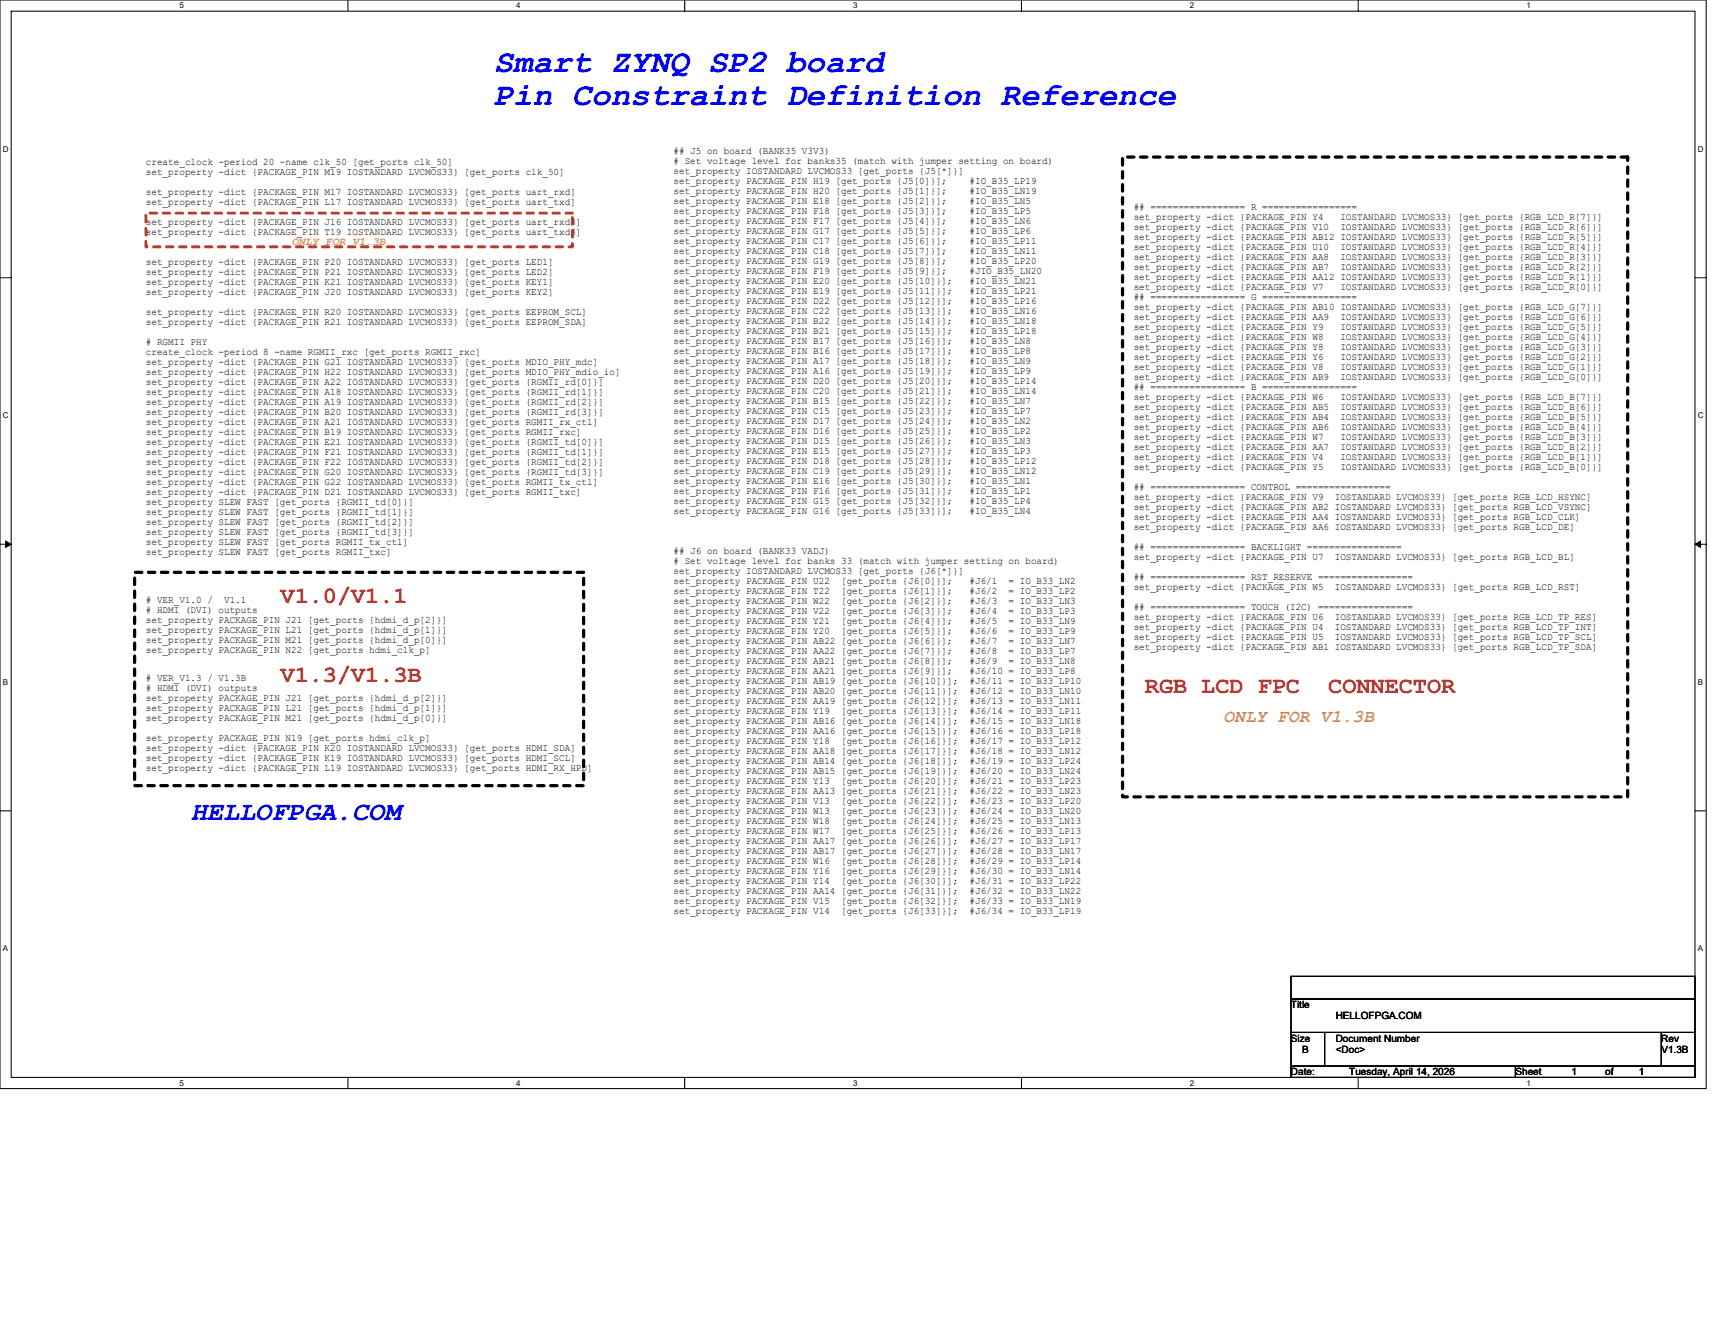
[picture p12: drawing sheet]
<svg xmlns="http://www.w3.org/2000/svg" width="279mm" height="216mm" viewBox="0 0 279 216" stroke-linecap="round" stroke-linejoin="round" font-family="sans-serif">
<defs><g id="words">
<g font-size="5.3" fill="#00f">
<text x="80.5" y="11.8">Smart ZYNQ SP2 board</text>
<text x="80.5" y="17.1">Pin Constraint Definition Reference</text>
</g>
<text font-size="4.4" fill="#00f" x="31.1" y="133.5">HELLOFPGA.COM</text>
<g font-size="3.8" fill="#f00">
<text x="45.7" y="98.3">V1.0/V1.1</text>
<text x="45.7" y="111.1">V1.3/V1.3B</text>
<text x="186.5" y="112.9">RGB LCD FPC</text>
<text x="216.4" y="112.9">CONNECTOR</text>
</g>
<text font-size="2.9" fill="#ff8040" x="199.3" y="117.7">ONLY FOR V1.3B</text>
<text font-size="1.8" fill="#ff8040" x="47.5" y="39.9">ONLY FOR V1.3B</text>
<g font-size="1.6">
<text x="23.8" y="26.9">create_clock -period 20 -name clk_50 [get_ports clk_50]</text>
<text x="23.8" y="28.5">set_property -dict {PACKAGE_PIN M19 IOSTANDARD LVCMOS33} [get_ports clk_50]</text>
<text x="109.7" y="25">## J5 on board (BANK35 V3V3)</text>
<text x="109.7" y="26.7"># Set voltage level for banks35 (match with jumper setting on board)</text>
<text x="109.7" y="28.3">set_property IOSTANDARD LVCMOS33 [get_ports {J5[*]}]</text>
<text x="109.7" y="29.9">set_property PACKAGE_PIN H19 [get_ports {J5[0]}];</text>
<text x="158" y="29.9">#IO_B35_LP19</text>
<text x="23.8" y="31.7">set_property -dict {PACKAGE_PIN M17 IOSTANDARD LVCMOS33} [get_ports uart_rxd]</text>
<text x="23.8" y="33.4">set_property -dict {PACKAGE_PIN L17 IOSTANDARD LVCMOS33} [get_ports uart_txd]</text>
<text x="109.7" y="31.6">set_property PACKAGE_PIN H20 [get_ports {J5[1]}];</text>
<text x="109.7" y="33.2">set_property PACKAGE_PIN E18 [get_ports {J5[2]}];</text>
<text x="109.7" y="34.8">set_property PACKAGE_PIN F18 [get_ports {J5[3]}];</text>
<text x="158" y="31.6">#IO_B35_LN19</text>
<text x="158" y="33.2">#IO_B35_LN5</text>
<text x="158" y="34.8">#IO_B35_LP5</text>
<text x="184.7" y="34.2">## ================= R =================</text>
<text x="184.7" y="35.8">set_property -dict {PACKAGE_PIN Y4</text>
<text x="218.4" y="35.8">IOSTANDARD LVCMOS33} [get_ports {RGB_LCD_R[7]}]</text>
<text x="23.8" y="36.6">set_property -dict {PACKAGE_PIN J16 IOSTANDARD LVCMOS33} [get_ports uart_rxd3]</text>
<text x="23.8" y="38.3">set_property -dict {PACKAGE_PIN T19 IOSTANDARD LVCMOS33} [get_ports uart_txd3]</text>
<text x="109.7" y="36.4">set_property PACKAGE_PIN F17 [get_ports {J5[4]}];</text>
<text x="109.7" y="38.1">set_property PACKAGE_PIN G17 [get_ports {J5[5]}];</text>
<text x="109.7" y="39.7">set_property PACKAGE_PIN C17 [get_ports {J5[6]}];</text>
<text x="109.7" y="41.3">set_property PACKAGE_PIN C18 [get_ports {J5[7]}];</text>
<text x="158" y="36.4">#IO_B35_LN6</text>
<text x="158" y="38.1">#IO_B35_LP6</text>
<text x="158" y="39.7">#IO_B35_LP11</text>
<text x="158" y="41.3">#IO_B35_LN11</text>
<text x="184.7" y="37.4">set_property -dict {PACKAGE_PIN V10</text>
<text x="184.7" y="39.1">set_property -dict {PACKAGE_PIN AB12 IOSTANDARD LVCMOS33} [get_ports {RGB_LCD_R[5]}]</text>
<text x="184.7" y="40.7">set_property -dict {PACKAGE_PIN U10</text>
<text x="218.4" y="37.4">IOSTANDARD LVCMOS33} [get_ports {RGB_LCD_R[6]}]</text>
<text x="218.4" y="40.7">IOSTANDARD LVCMOS33} [get_ports {RGB_LCD_R[4]}]</text>
<text x="23.8" y="43.2">set_property -dict {PACKAGE_PIN P20 IOSTANDARD LVCMOS33} [get_ports LED1]</text>
<text x="23.8" y="44.8">set_property -dict {PACKAGE_PIN P21 IOSTANDARD LVCMOS33} [get_ports LED2]</text>
<text x="23.8" y="46.4">set_property -dict {PACKAGE_PIN K21 IOSTANDARD LVCMOS33} [get_ports KEY1]</text>
<text x="109.7" y="43">set_property PACKAGE_PIN G19 [get_ports {J5[8]}];</text>
<text x="109.7" y="44.6">set_property PACKAGE_PIN F19 [get_ports {J5[9]}];</text>
<text x="109.7" y="46.2">set_property PACKAGE_PIN E20 [get_ports {J5[10]}];</text>
<text x="109.7" y="47.9">set_property PACKAGE_PIN E19 [get_ports {J5[11]}];</text>
<text x="158" y="43">#IO_B35_LP20</text>
<text x="158" y="44.6">#JIO_B35_LN20</text>
<text x="158" y="46.2">#IO_B35_LN21</text>
<text x="158" y="47.9">#IO_B35_LP21</text>
<text x="184.7" y="42.3">set_property -dict {PACKAGE_PIN AA8</text>
<text x="184.7" y="44">set_property -dict {PACKAGE_PIN AB7</text>
<text x="184.7" y="45.6">set_property -dict {PACKAGE_PIN AA12 IOSTANDARD LVCMOS33} [get_ports {RGB_LCD_R[1]}]</text>
<text x="184.7" y="47.2">set_property -dict {PACKAGE_PIN V7</text>
<text x="218.4" y="42.3">IOSTANDARD LVCMOS33} [get_ports {RGB_LCD_R[3]}]</text>
<text x="218.4" y="44">IOSTANDARD LVCMOS33} [get_ports {RGB_LCD_R[2]}]</text>
<text x="218.4" y="47.2">IOSTANDARD LVCMOS33} [get_ports {RGB_LCD_R[0]}]</text>
<text x="23.8" y="48">set_property -dict {PACKAGE_PIN J20 IOSTANDARD LVCMOS33} [get_ports KEY2]</text>
<text x="23.8" y="51.3">set_property -dict {PACKAGE_PIN R20 IOSTANDARD LVCMOS33} [get_ports EEPROM_SCL]</text>
<text x="23.8" y="52.9">set_property -dict {PACKAGE_PIN R21 IOSTANDARD LVCMOS33} [get_ports EEPROM_SDA]</text>
<text x="109.7" y="49.5">set_property PACKAGE_PIN D22 [get_ports {J5[12]}];</text>
<text x="109.7" y="51.1">set_property PACKAGE_PIN C22 [get_ports {J5[13]}];</text>
<text x="109.7" y="52.7">set_property PACKAGE_PIN B22 [get_ports {J5[14]}];</text>
<text x="158" y="49.5">#IO_B35_LP16</text>
<text x="158" y="51.1">#IO_B35_LN16</text>
<text x="158" y="52.7">#IO_B35_LN18</text>
<text x="184.7" y="48.9">## ================= G =================</text>
<text x="184.7" y="50.5">set_property -dict {PACKAGE_PIN AB10 IOSTANDARD LVCMOS33} [get_ports {RGB_LCD_G[7]}]</text>
<text x="184.7" y="52.1">set_property -dict {PACKAGE_PIN AA9</text>
<text x="184.7" y="53.7">set_property -dict {PACKAGE_PIN Y9</text>
<text x="218.4" y="52.1">IOSTANDARD LVCMOS33} [get_ports {RGB_LCD_G[6]}]</text>
<text x="218.4" y="53.7">IOSTANDARD LVCMOS33} [get_ports {RGB_LCD_G[5]}]</text>
<text x="23.8" y="56.2"># RGMII PHY</text>
<text x="23.8" y="57.8">create_clock -period 8 -name RGMII_rxc [get_ports RGMII_rxc]</text>
<text x="23.8" y="59.5">set_property -dict {PACKAGE_PIN G21 IOSTANDARD LVCMOS33} [get_ports MDIO_PHY_mdc]</text>
<text x="109.7" y="54.4">set_property PACKAGE_PIN B21 [get_ports {J5[15]}];</text>
<text x="109.7" y="56">set_property PACKAGE_PIN B17 [get_ports {J5[16]}];</text>
<text x="109.7" y="57.6">set_property PACKAGE_PIN B16 [get_ports {J5[17]}];</text>
<text x="109.7" y="59.3">set_property PACKAGE_PIN A17 [get_ports {J5[18]}];</text>
<text x="158" y="54.4">#IO_B35_LP18</text>
<text x="158" y="56">#IO_B35_LN8</text>
<text x="158" y="57.6">#IO_B35_LP8</text>
<text x="158" y="59.3">#IO_B35_LN9</text>
<text x="184.7" y="55.4">set_property -dict {PACKAGE_PIN W8</text>
<text x="184.7" y="57">set_property -dict {PACKAGE_PIN Y8</text>
<text x="184.7" y="58.6">set_property -dict {PACKAGE_PIN Y6</text>
<text x="218.4" y="55.4">IOSTANDARD LVCMOS33} [get_ports {RGB_LCD_G[4]}]</text>
<text x="218.4" y="57">IOSTANDARD LVCMOS33} [get_ports {RGB_LCD_G[3]}]</text>
<text x="218.4" y="58.6">IOSTANDARD LVCMOS33} [get_ports {RGB_LCD_G[2]}]</text>
<text x="23.8" y="61.1">set_property -dict {PACKAGE_PIN H22 IOSTANDARD LVCMOS33} [get_ports MDIO_PHY_mdio_io]</text>
<text x="23.8" y="62.7">set_property -dict {PACKAGE_PIN A22 IOSTANDARD LVCMOS33} [get_ports {RGMII_rd[0]}]</text>
<text x="23.8" y="64.3">set_property -dict {PACKAGE_PIN A18 IOSTANDARD LVCMOS33} [get_ports {RGMII_rd[1]}]</text>
<text x="23.8" y="66">set_property -dict {PACKAGE_PIN A19 IOSTANDARD LVCMOS33} [get_ports {RGMII_rd[2]}]</text>
<text x="109.7" y="60.9">set_property PACKAGE_PIN A16 [get_ports {J5[19]}];</text>
<text x="109.7" y="62.5">set_property PACKAGE_PIN D20 [get_ports {J5[20]}];</text>
<text x="109.7" y="64.2">set_property PACKAGE_PIN C20 [get_ports {J5[21]}];</text>
<text x="109.7" y="65.8">set_property PACKAGE_PIN B15 [get_ports {J5[22]}];</text>
<text x="158" y="60.9">#IO_B35_LP9</text>
<text x="158" y="62.5">#IO_B35_LP14</text>
<text x="158" y="64.2">#IO_B35_LN14</text>
<text x="158" y="65.8">#IO_B35_LN7</text>
<text x="184.7" y="60.3">set_property -dict {PACKAGE_PIN V8</text>
<text x="184.7" y="61.9">set_property -dict {PACKAGE_PIN AB9</text>
<text x="184.7" y="63.5">## ================= B =================</text>
<text x="184.7" y="65.2">set_property -dict {PACKAGE_PIN W6</text>
<text x="218.4" y="60.3">IOSTANDARD LVCMOS33} [get_ports {RGB_LCD_G[1]}]</text>
<text x="218.4" y="61.9">IOSTANDARD LVCMOS33} [get_ports {RGB_LCD_G[0]}]</text>
<text x="218.4" y="65.2">IOSTANDARD LVCMOS33} [get_ports {RGB_LCD_B[7]}]</text>
<text x="23.8" y="67.6">set_property -dict {PACKAGE_PIN B20 IOSTANDARD LVCMOS33} [get_ports {RGMII_rd[3]}]</text>
<text x="23.8" y="69.2">set_property -dict {PACKAGE_PIN A21 IOSTANDARD LVCMOS33} [get_ports RGMII_rx_ctl]</text>
<text x="23.8" y="70.9">set_property -dict {PACKAGE_PIN B19 IOSTANDARD LVCMOS33} [get_ports RGMII_rxc]</text>
<text x="109.7" y="67.4">set_property PACKAGE_PIN C15 [get_ports {J5[23]}];</text>
<text x="109.7" y="69">set_property PACKAGE_PIN D17 [get_ports {J5[24]}];</text>
<text x="109.7" y="70.7">set_property PACKAGE_PIN D16 [get_ports {J5[25]}];</text>
<text x="158" y="67.4">#IO_B35_LP7</text>
<text x="158" y="69">#IO_B35_LN2</text>
<text x="158" y="70.7">#IO_B35_LP2</text>
<text x="184.7" y="66.8">set_property -dict {PACKAGE_PIN AB5</text>
<text x="184.7" y="68.4">set_property -dict {PACKAGE_PIN AB4</text>
<text x="184.7" y="70">set_property -dict {PACKAGE_PIN AB6</text>
<text x="184.7" y="71.7">set_property -dict {PACKAGE_PIN W7</text>
<text x="218.4" y="66.8">IOSTANDARD LVCMOS33} [get_ports {RGB_LCD_B[6]}]</text>
<text x="218.4" y="68.4">IOSTANDARD LVCMOS33} [get_ports {RGB_LCD_B[5]}]</text>
<text x="218.4" y="70">IOSTANDARD LVCMOS33} [get_ports {RGB_LCD_B[4]}]</text>
<text x="218.4" y="71.7">IOSTANDARD LVCMOS33} [get_ports {RGB_LCD_B[3]}]</text>
<text x="23.8" y="72.5">set_property -dict {PACKAGE_PIN E21 IOSTANDARD LVCMOS33} [get_ports {RGMII_td[0]}]</text>
<text x="23.8" y="74.1">set_property -dict {PACKAGE_PIN F21 IOSTANDARD LVCMOS33} [get_ports {RGMII_td[1]}]</text>
<text x="23.8" y="75.8">set_property -dict {PACKAGE_PIN F22 IOSTANDARD LVCMOS33} [get_ports {RGMII_td[2]}]</text>
<text x="23.8" y="77.4">set_property -dict {PACKAGE_PIN G20 IOSTANDARD LVCMOS33} [get_ports {RGMII_td[3]}]</text>
<text x="109.7" y="72.3">set_property PACKAGE_PIN D15 [get_ports {J5[26]}];</text>
<text x="109.7" y="73.9">set_property PACKAGE_PIN E15 [get_ports {J5[27]}];</text>
<text x="109.7" y="75.6">set_property PACKAGE_PIN D18 [get_ports {J5[28]}];</text>
<text x="109.7" y="77.2">set_property PACKAGE_PIN C19 [get_ports {J5[29]}];</text>
<text x="158" y="72.3">#IO_B35_LN3</text>
<text x="158" y="73.9">#IO_B35_LP3</text>
<text x="158" y="75.6">#IO_B35_LP12</text>
<text x="158" y="77.2">#IO_B35_LN12</text>
<text x="184.7" y="73.3">set_property -dict {PACKAGE_PIN AA7</text>
<text x="184.7" y="74.9">set_property -dict {PACKAGE_PIN V4</text>
<text x="184.7" y="76.6">set_property -dict {PACKAGE_PIN Y5</text>
<text x="218.4" y="73.3">IOSTANDARD LVCMOS33} [get_ports {RGB_LCD_B[2]}]</text>
<text x="218.4" y="74.9">IOSTANDARD LVCMOS33} [get_ports {RGB_LCD_B[1]}]</text>
<text x="218.4" y="76.6">IOSTANDARD LVCMOS33} [get_ports {RGB_LCD_B[0]}]</text>
<text x="23.8" y="79">set_property -dict {PACKAGE_PIN G22 IOSTANDARD LVCMOS33} [get_ports RGMII_tx_ctl]</text>
<text x="23.8" y="80.6">set_property -dict {PACKAGE_PIN D21 IOSTANDARD LVCMOS33} [get_ports RGMII_txc]</text>
<text x="23.8" y="82.3">set_property SLEW FAST [get_ports {RGMII_td[0]}]</text>
<text x="23.8" y="83.9">set_property SLEW FAST [get_ports {RGMII_td[1]}]</text>
<text x="109.7" y="78.8">set_property PACKAGE_PIN E16 [get_ports {J5[30]}];</text>
<text x="109.7" y="80.5">set_property PACKAGE_PIN F16 [get_ports {J5[31]}];</text>
<text x="109.7" y="82.1">set_property PACKAGE_PIN G15 [get_ports {J5[32]}];</text>
<text x="109.7" y="83.7">set_property PACKAGE_PIN G16 [get_ports {J5[33]}];</text>
<text x="158" y="78.8">#IO_B35_LN1</text>
<text x="158" y="80.5">#IO_B35_LP1</text>
<text x="158" y="82.1">#IO_B35_LP4</text>
<text x="158" y="83.7">#IO_B35_LN4</text>
<text x="184.7" y="79.8">## ================= CONTROL =================</text>
<text x="184.7" y="81.4">set_property -dict {PACKAGE_PIN V9</text>
<text x="184.7" y="83.1">set_property -dict {PACKAGE_PIN AB2 IOSTANDARD LVCMOS33} [get_ports RGB_LCD_VSYNC]</text>
<text x="217.5" y="81.4">IOSTANDARD LVCMOS33} [get_ports RGB_LCD_HSYNC]</text>
<text x="23.8" y="85.5">set_property SLEW FAST [get_ports {RGMII_td[2]}]</text>
<text x="23.8" y="87.2">set_property SLEW FAST [get_ports {RGMII_td[3]}]</text>
<text x="23.8" y="88.8">set_property SLEW FAST [get_ports RGMII_tx_ctl]</text>
<text x="184.7" y="84.7">set_property -dict {PACKAGE_PIN AA4 IOSTANDARD LVCMOS33} [get_ports RGB_LCD_CLK]</text>
<text x="184.7" y="86.3">set_property -dict {PACKAGE_PIN AA6 IOSTANDARD LVCMOS33} [get_ports RGB_LCD_DE]</text>
<text x="184.7" y="89.6">## ================= BACKLIGHT =================</text>
<text x="23.8" y="90.4">set_property SLEW FAST [get_ports RGMII_txc]</text>
<text x="109.7" y="90.2">## J6 on board (BANK33 VADJ)</text>
<text x="109.7" y="91.9"># Set voltage level for banks 33 (match with jumper setting on board)</text>
<text x="109.7" y="93.5">set_property IOSTANDARD LVCMOS33 [get_ports {J6[*]}]</text>
<text x="109.7" y="95.1">set_property PACKAGE_PIN U22</text>
<text x="137" y="95.1">[get_ports {J6[0]}];</text>
<text x="158" y="95.1">#J6/1</text>
<text x="164.3" y="95.1">= IO_B33_LN2</text>
<text x="184.7" y="91.2">set_property -dict {PACKAGE_PIN U7</text>
<text x="184.7" y="94.5">## ================= RST_RESERVE =================</text>
<text x="217.5" y="91.2">IOSTANDARD LVCMOS33} [get_ports RGB_LCD_BL]</text>
<text x="23.8" y="98.2"># VER_V1.0 /</text>
<text x="23.8" y="99.8"># HDMI (DVI) outputs</text>
<text x="23.8" y="101.5">set_property PACKAGE_PIN J21 [get_ports {hdmi_d_p[2]}]</text>
<text x="36.5" y="98.2">V1.1</text>
<text x="109.7" y="96.8">set_property PACKAGE_PIN T22</text>
<text x="109.7" y="98.4">set_property PACKAGE_PIN W22</text>
<text x="109.7" y="100">set_property PACKAGE_PIN V22</text>
<text x="109.7" y="101.6">set_property PACKAGE_PIN Y21</text>
<text x="137" y="96.8">[get_ports {J6[1]}];</text>
<text x="137" y="98.4">[get_ports {J6[2]}];</text>
<text x="137" y="100">[get_ports {J6[3]}];</text>
<text x="137" y="101.6">[get_ports {J6[4]}];</text>
<text x="158" y="96.8">#J6/2</text>
<text x="158" y="98.4">#J6/3</text>
<text x="158" y="100">#J6/4</text>
<text x="158" y="101.6">#J6/5</text>
<text x="164.3" y="96.8">= IO_B33_LP2</text>
<text x="164.3" y="98.4">= IO_B33_LN3</text>
<text x="164.3" y="100">= IO_B33_LP3</text>
<text x="164.3" y="101.6">= IO_B33_LN9</text>
<text x="184.7" y="96.1">set_property -dict {PACKAGE_PIN W5</text>
<text x="184.7" y="99.4">## ================= TOUCH (I2C) =================</text>
<text x="184.7" y="101">set_property -dict {PACKAGE_PIN U6</text>
<text x="217.5" y="96.1">IOSTANDARD LVCMOS33} [get_ports RGB_LCD_RST]</text>
<text x="217.5" y="101">IOSTANDARD LVCMOS33} [get_ports RGB_LCD_TP_RES]</text>
<text x="23.8" y="103.1">set_property PACKAGE_PIN L21 [get_ports {hdmi_d_p[1]}]</text>
<text x="23.8" y="104.7">set_property PACKAGE_PIN M21 [get_ports {hdmi_d_p[0]}]</text>
<text x="23.8" y="106.3">set_property PACKAGE_PIN N22 [get_ports hdmi_clk_p]</text>
<text x="109.7" y="103.3">set_property PACKAGE_PIN Y20</text>
<text x="109.7" y="104.9">set_property PACKAGE_PIN AB22 [get_ports {J6[6]}];</text>
<text x="109.7" y="106.5">set_property PACKAGE_PIN AA22 [get_ports {J6[7]}];</text>
<text x="137" y="103.3">[get_ports {J6[5]}];</text>
<text x="158" y="103.3">#J6/6</text>
<text x="158" y="104.9">#J6/7</text>
<text x="158" y="106.5">#J6/8</text>
<text x="164.3" y="103.3">= IO_B33_LP9</text>
<text x="164.3" y="104.9">= IO_B33_LN7</text>
<text x="164.3" y="106.5">= IO_B33_LP7</text>
<text x="184.7" y="102.6">set_property -dict {PACKAGE_PIN U4</text>
<text x="184.7" y="104.3">set_property -dict {PACKAGE_PIN U5</text>
<text x="184.7" y="105.9">set_property -dict {PACKAGE_PIN AB1 IOSTANDARD LVCMOS33} [get_ports RGB_LCD_TP_SDA]</text>
<text x="217.5" y="102.6">IOSTANDARD LVCMOS33} [get_ports RGB_LCD_TP_INT]</text>
<text x="217.5" y="104.3">IOSTANDARD LVCMOS33} [get_ports RGB_LCD_TP_SCL]</text>
<text x="23.8" y="111"># VER_V1.3 / V1.3B</text>
<text x="23.8" y="112.6"># HDMI (DVI) outputs</text>
<text x="109.7" y="108.2">set_property PACKAGE_PIN AB21 [get_ports {J6[8]}];</text>
<text x="109.7" y="109.8">set_property PACKAGE_PIN AA21 [get_ports {J6[9]}];</text>
<text x="109.7" y="111.4">set_property PACKAGE_PIN AB19 [get_ports {J6[10]}];</text>
<text x="109.7" y="113.1">set_property PACKAGE_PIN AB20 [get_ports {J6[11]}];</text>
<text x="158" y="108.2">#J6/9</text>
<text x="158" y="109.8">#J6/10 = IO_B33_LP8</text>
<text x="158" y="111.4">#J6/11 = IO_B33_LP10</text>
<text x="158" y="113.1">#J6/12 = IO_B33_LN10</text>
<text x="164.3" y="108.2">= IO_B33_LN8</text>
<text x="23.8" y="114.3">set_property PACKAGE_PIN J21 [get_ports {hdmi_d_p[2]}]</text>
<text x="23.8" y="115.9">set_property PACKAGE_PIN L21 [get_ports {hdmi_d_p[1]}]</text>
<text x="23.8" y="117.5">set_property PACKAGE_PIN M21 [get_ports {hdmi_d_p[0]}]</text>
<text x="109.7" y="114.7">set_property PACKAGE_PIN AA19 [get_ports {J6[12]}];</text>
<text x="109.7" y="116.3">set_property PACKAGE_PIN Y19</text>
<text x="109.7" y="117.9">set_property PACKAGE_PIN AB16 [get_ports {J6[14]}];</text>
<text x="109.7" y="119.6">set_property PACKAGE_PIN AA16 [get_ports {J6[15]}];</text>
<text x="137" y="116.3">[get_ports {J6[13]}];</text>
<text x="158" y="114.7">#J6/13 = IO_B33_LN11</text>
<text x="158" y="116.3">#J6/14 = IO_B33_LP11</text>
<text x="158" y="117.9">#J6/15 = IO_B33_LN18</text>
<text x="158" y="119.6">#J6/16 = IO_B33_LP18</text>
<text x="23.8" y="120.8">set_property PACKAGE_PIN N19 [get_ports hdmi_clk_p]</text>
<text x="23.8" y="122.4">set_property -dict {PACKAGE_PIN K20 IOSTANDARD LVCMOS33} [get_ports HDMI_SDA]</text>
<text x="23.8" y="124">set_property -dict {PACKAGE_PIN K19 IOSTANDARD LVCMOS33} [get_ports HDMI_SCL]</text>
<text x="23.8" y="125.7">set_property -dict {PACKAGE_PIN L19 IOSTANDARD LVCMOS33} [get_ports HDMI_RX_HPD]</text>
<text x="109.7" y="121.2">set_property PACKAGE_PIN Y18</text>
<text x="109.7" y="122.8">set_property PACKAGE_PIN AA18 [get_ports {J6[17]}];</text>
<text x="109.7" y="124.5">set_property PACKAGE_PIN AB14 [get_ports {J6[18]}];</text>
<text x="137" y="121.2">[get_ports {J6[16]}];</text>
<text x="158" y="121.2">#J6/17 = IO_B33_LP12</text>
<text x="158" y="122.8">#J6/18 = IO_B33_LN12</text>
<text x="158" y="124.5">#J6/19 = IO_B33_LP24</text>
<text x="109.7" y="126.1">set_property PACKAGE_PIN AB15 [get_ports {J6[19]}];</text>
<text x="109.7" y="127.7">set_property PACKAGE_PIN Y13</text>
<text x="109.7" y="129.3">set_property PACKAGE_PIN AA13 [get_ports {J6[21]}];</text>
<text x="109.7" y="131">set_property PACKAGE_PIN V13</text>
<text x="137" y="127.7">[get_ports {J6[20]}];</text>
<text x="137" y="131">[get_ports {J6[22]}];</text>
<text x="158" y="126.1">#J6/20 = IO_B33_LN24</text>
<text x="158" y="127.7">#J6/21 = IO_B33_LP23</text>
<text x="158" y="129.3">#J6/22 = IO_B33_LN23</text>
<text x="158" y="131">#J6/23 = IO_B33_LP20</text>
<text x="109.7" y="132.6">set_property PACKAGE_PIN W13</text>
<text x="109.7" y="134.2">set_property PACKAGE_PIN W18</text>
<text x="109.7" y="135.9">set_property PACKAGE_PIN W17</text>
<text x="109.7" y="137.5">set_property PACKAGE_PIN AA17 [get_ports {J6[26]}];</text>
<text x="137" y="132.6">[get_ports {J6[23]}];</text>
<text x="137" y="134.2">[get_ports {J6[24]}];</text>
<text x="137" y="135.9">[get_ports {J6[25]}];</text>
<text x="158" y="132.6">#J6/24 = IO_B33_LN20</text>
<text x="158" y="134.2">#J6/25 = IO_B33_LN13</text>
<text x="158" y="135.9">#J6/26 = IO_B33_LP13</text>
<text x="158" y="137.5">#J6/27 = IO_B33_LP17</text>
<text x="109.7" y="139.1">set_property PACKAGE_PIN AB17 [get_ports {J6[27]}];</text>
<text x="109.7" y="140.8">set_property PACKAGE_PIN W16</text>
<text x="109.7" y="142.4">set_property PACKAGE_PIN Y16</text>
<text x="137" y="140.8">[get_ports {J6[28]}];</text>
<text x="137" y="142.4">[get_ports {J6[29]}];</text>
<text x="158" y="139.1">#J6/28 = IO_B33_LN17</text>
<text x="158" y="140.8">#J6/29 = IO_B33_LP14</text>
<text x="158" y="142.4">#J6/30 = IO_B33_LN14</text>
<text x="109.7" y="144">set_property PACKAGE_PIN Y14</text>
<text x="109.7" y="145.6">set_property PACKAGE_PIN AA14 [get_ports {J6[31]}];</text>
<text x="109.7" y="147.3">set_property PACKAGE_PIN V15</text>
<text x="109.7" y="148.9">set_property PACKAGE_PIN V14</text>
<text x="137" y="144">[get_ports {J6[30]}];</text>
<text x="137" y="147.3">[get_ports {J6[32]}];</text>
<text x="137" y="148.9">[get_ports {J6[33]}];</text>
<text x="158" y="144">#J6/31 = IO_B33_LP22</text>
<text x="158" y="145.6">#J6/32 = IO_B33_LN22</text>
<text x="158" y="147.3">#J6/33 = IO_B33_LN19</text>
<text x="158" y="148.9">#J6/34 = IO_B33_LP19</text>
<text x="210.3" y="164.2">Title</text>
<text x="217.6" y="166.1">HELLOFPGA.COM</text>
<text x="210.3" y="169.7">Size</text>
<text x="212.1" y="171.6">B</text>
<text x="217.6" y="169.7">Document Number</text>
<text x="217.6" y="171.6">&lt;Doc&gt;</text>
<text x="270.7" y="169.7">Rev</text>
<text x="270.7" y="171.6">V1.3B</text>
<text x="210.3" y="175.2">Date:</text>
<text x="219.8" y="175.2">Tuesday, April 14, 2026</text>
<text x="246.9" y="175.2">Sheet</text>
<text x="256" y="175.2">1</text>
<text x="261.5" y="175.2">of</text>
<text x="267" y="175.2">1</text>
</g>
<g font-size="1.3">
<text x="29.3" y="1.4">5</text>
<text x="84.1" y="1.4">4</text>
<text x="139" y="1.4">3</text>
<text x="193.8" y="1.4">2</text>
<text x="248.7" y="1.4">1</text>
<text x=".5" y="24.7">D</text>
<text x="276.6" y="24.7">D</text>
<text x=".5" y="68.2">C</text>
<text x="276.6" y="68.2">C</text>
<text x=".5" y="111.6">B</text>
<text x="276.6" y="111.6">B</text>
<text x=".5" y="155">A</text>
<text x="276.6" y="155">A</text>
<text x="29.3" y="176.9">5</text>
<text x="84.1" y="176.9">4</text>
<text x="139" y="176.9">3</text>
<text x="193.8" y="176.9">2</text>
<text x="248.7" y="176.9">1</text>
</g>
</g></defs>
<path d="M0 0h278v177.4h-278zM1.8 1.8h274.3v173.8h-274.3z" fill="none" stroke="#000" stroke-width=".17"/>
<g fill="#fff">
<path d="M29.3 .2h.7v1.5h-.7z"/>
<path d="M29.3 175.7h.7v1.5h-.7z"/>
</g>
<path d="M56.7 0v1.8M56.7 175.6v1.8" fill="none" stroke="#000" stroke-width=".17"/>
<g fill="#fff">
<path d="M84.1 .2h.7v1.5h-.7z"/>
<path d="M84.1 175.7h.7v1.5h-.7z"/>
</g>
<path d="M111.5 0v1.8M111.5 175.6v1.8" fill="none" stroke="#000" stroke-width=".17"/>
<g fill="#fff">
<path d="M139 .2h.7v1.5h-.7z"/>
<path d="M139 175.7h.7v1.5h-.7z"/>
</g>
<path d="M166.4 0v1.8M166.4 175.6v1.8" fill="none" stroke="#000" stroke-width=".17"/>
<g fill="#fff">
<path d="M193.8 .2h.8v1.5h-.8z"/>
<path d="M193.8 175.7h.8v1.5h-.8z"/>
</g>
<path d="M221.3 0v1.8M221.3 175.6v1.8" fill="none" stroke="#000" stroke-width=".17"/>
<g fill="#fff">
<path d="M248.7 .2h.7v1.5h-.7z"/>
<path d="M248.7 175.7h.7v1.5h-.7z"/>
<path d="M.5 23.5h.9v1.5h-.9z"/>
<path d="M276.6 23.5h1v1.5h-1z"/>
<path d="M.5 67h.9v1.4h-.9z"/>
<path d="M276.6 67h1v1.4h-1z"/>
</g>
<path d="M0 45.3h1.8M276.1 45.3h1.9" fill="none" stroke="#000" stroke-width=".17"/>
<g fill="#fff">
<path d="M.5 110.4h.8v1.5h-.8z"/>
<path d="M276.6 110.4h.9v1.5h-.9z"/>
</g>
<path d="M0 88.7h1.8M276.1 88.7h1.9" fill="none" stroke="#000" stroke-width=".17"/>
<path d="M.9 88.2l.9 .5-.9 .5zM276.1 88.7l1-.5v1z" fill="#000" stroke="#000" stroke-width=".16"/>
<g fill="#fff">
<path d="M.5 153.8h.8v1.5h-.8z"/>
<path d="M276.6 153.8h.9v1.5h-.9z"/>
</g>
<path d="M0 132.1h1.8M276.1 132.1h1.9M210.3 159.1h65.8v3.7h-65.8zM210.3 162.8h65.8v5.4h-65.8zM210.3 168.2h5.5v5.5h-5.5zM210.3 173.7h36.6v1.9h-36.6zM215.8 168.2h54.9v5.5h-54.9zM246.9 173.7h29.2v1.9h-29.2zM270.7 168.2h5.4v5.5h-5.4z" fill="none" stroke="#000" stroke-width=".17"/>
<path d="M182.9 25.6h82.3v104.2h-82.3zM21.9 93.3h73.2v34.7h-73.2z" fill="none" stroke="#000" stroke-width=".53" stroke-dasharray="1.1 1.1"/>
<path d="M23.8 34.7h69.5v5.5h-69.5z" fill="none" stroke="#ff8000" stroke-width=".53" stroke-dasharray="1.1 1.1"/>
<use href="#words"/>
</svg>
